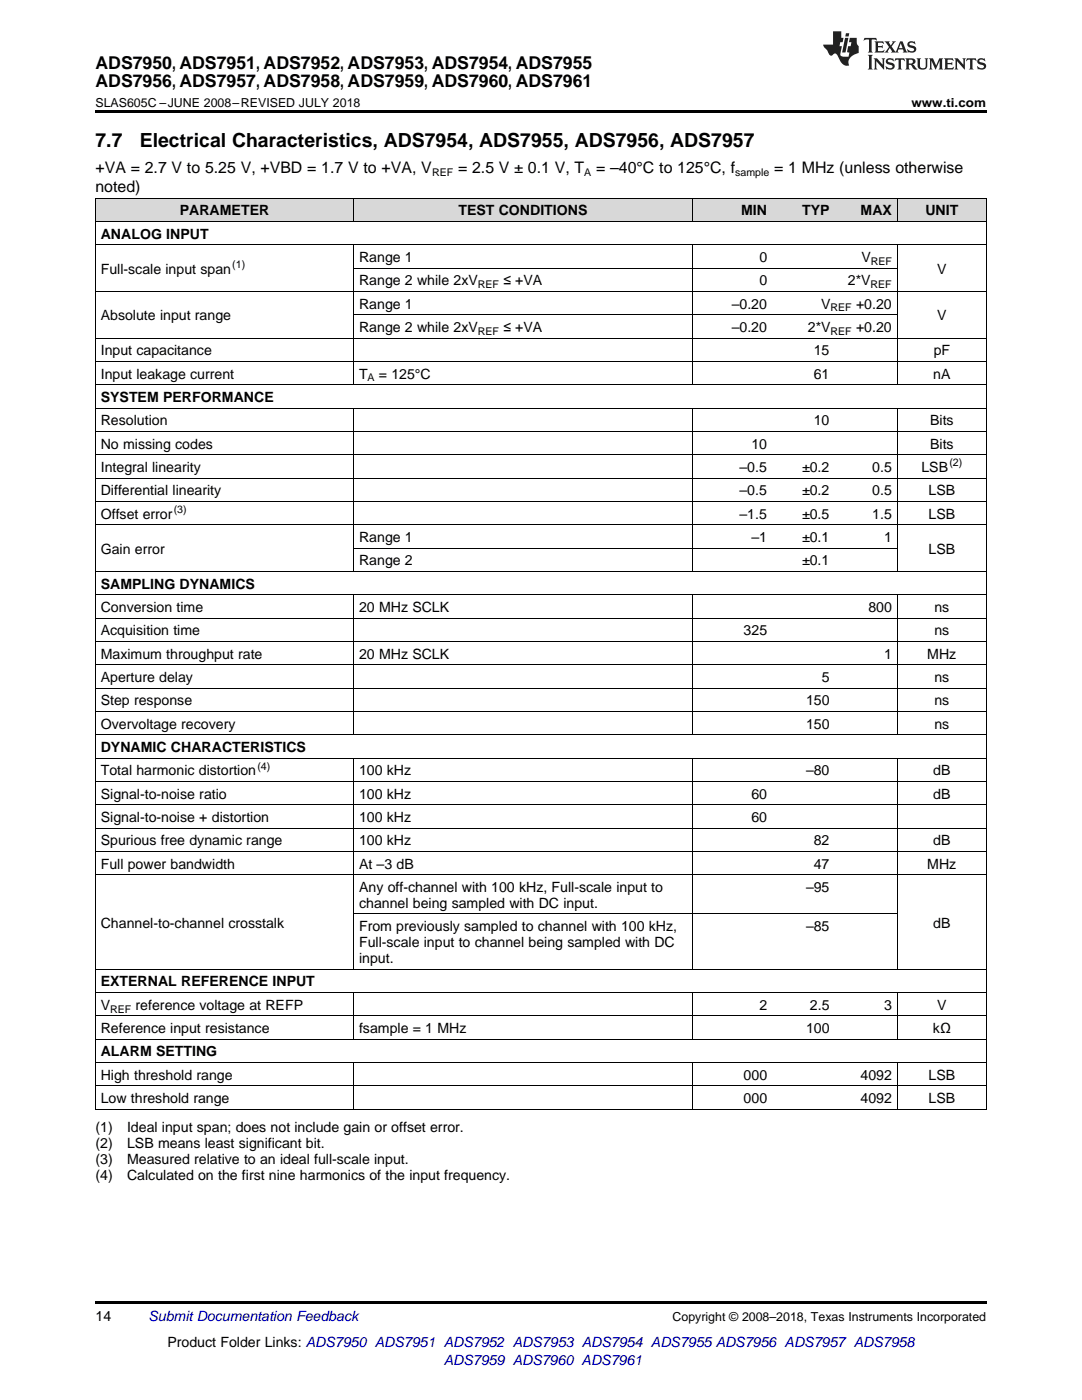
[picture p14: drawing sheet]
<svg xmlns="http://www.w3.org/2000/svg" width="216mm" height="279mm" viewBox="0 0 216 279" stroke-linecap="round" stroke-linejoin="round" font-family="sans-serif">
<defs><g id="words">
<g font-size="3.9">
<text x="19" y="29.3">7.7</text>
<text x="27.9" y="29.3">Electrical Characteristics, ADS7954, ADS7955, ADS7956, ADS7957</text>
</g>
<g font-size="3.5">
<text x="19" y="13.8">ADS7950, ADS7951, ADS7952, ADS7953, ADS7954, ADS7955</text>
<text x="19" y="17.3">ADS7956, ADS7957, ADS7958, ADS7959, ADS7960, ADS7961</text>
</g>
<g font-size="3.2">
<text x="19" y="34.4">+VA = 2.7 V to 5.25 V, +VBD = 1.7 V to +VA, V</text>
<text x="91.4" y="34.4">= 2.5 V ± 0.1 V, T</text>
<text x="119" y="34.4">= –40°C to 125°C, f</text>
<text x="154.5" y="34.4">= 1 MHz (unless otherwise</text>
<text x="19" y="38.3">noted)</text>
</g>
<g font-size="2.8">
<text x="20.1" y="47.6">ANALOG INPUT</text>
<text x="35.9" y="43">PARAMETER</text>
<text x="91.5" y="43">TEST CONDITIONS</text>
<text x="147.9" y="43">MIN</text>
<text x="160.1" y="43">TYP</text>
<text x="171.7" y="43">MAX</text>
<text x="184.6" y="43">UNIT</text>
<text x="71.6" y="52.3">Range 1</text>
<text x="151.5" y="52.3">0</text>
<text x="171.9" y="52.3">V</text>
<text x="20.1" y="54.6">Full-scale input span</text>
<text x="71.6" y="56.9">Range 2 while 2xV</text>
<text x="100.4" y="56.9">≤ +VA</text>
<text x="151.5" y="56.9">0</text>
<text x="169.2" y="56.9">2*V</text>
<text x="187" y="54.6">V</text>
<text x="20.1" y="63.9">Absolute input range</text>
<text x="71.6" y="61.6">Range 1</text>
<text x="146" y="61.6">–0.20</text>
<text x="163.9" y="61.6">V</text>
<text x="170.8" y="61.6">+0.20</text>
<text x="187" y="63.9">V</text>
<text x="20.1" y="70.9">Input capacitance</text>
<text x="71.6" y="66.3">Range 2 while 2xV</text>
<text x="100.4" y="66.3">≤ +VA</text>
<text x="146" y="66.3">–0.20</text>
<text x="161.2" y="66.3">2*V</text>
<text x="162.4" y="70.9">15</text>
<text x="170.8" y="66.3">+0.20</text>
<text x="186.3" y="70.9">pF</text>
<text x="20.1" y="75.6">Input leakage current</text>
<text x="71.6" y="75.6">T</text>
<text x="75.6" y="75.6">= 125°C</text>
<text x="162.4" y="75.6">61</text>
<text x="186.2" y="75.6">nA</text>
<text x="20.1" y="80.2">SYSTEM PERFORMANCE</text>
<text x="20.1" y="84.9">Resolution</text>
<text x="20.1" y="89.5">No missing codes</text>
<text x="149.9" y="89.5">10</text>
<text x="162.4" y="84.9">10</text>
<text x="185.6" y="84.9">Bits</text>
<text x="185.6" y="89.5">Bits</text>
<text x="20.1" y="94.2">Integral linearity</text>
<text x="147.6" y="94.2">–0.5</text>
<text x="160.1" y="94.2">±0.2</text>
<text x="174.1" y="94.2">0.5</text>
<text x="183.9" y="94.2">LSB</text>
<text x="20.1" y="98.8">Differential linearity</text>
<text x="147.6" y="98.8">–0.5</text>
<text x="160.1" y="98.8">±0.2</text>
<text x="174.1" y="98.8">0.5</text>
<text x="185.3" y="98.8">LSB</text>
<text x="20.1" y="103.5">Offset error</text>
<text x="147.6" y="103.5">–1.5</text>
<text x="160.1" y="103.5">±0.5</text>
<text x="174.1" y="103.5">1.5</text>
<text x="185.3" y="103.5">LSB</text>
<text x="20.1" y="110.5">Gain error</text>
<text x="71.6" y="108.2">Range 1</text>
<text x="71.6" y="112.8">Range 2</text>
<text x="149.9" y="108.2">–1</text>
<text x="160.1" y="108.2">±0.1</text>
<text x="160.1" y="112.8">±0.1</text>
<text x="176.4" y="108.2">1</text>
<text x="185.3" y="110.5">LSB</text>
<text x="20.1" y="117.5">SAMPLING DYNAMICS</text>
<text x="20.1" y="122.1">Conversion time</text>
<text x="71.6" y="122.1">20 MHz SCLK</text>
<text x="173.3" y="122.1">800</text>
<text x="186.4" y="122.1">ns</text>
<text x="20.1" y="126.8">Acquisition time</text>
<text x="20.1" y="131.4">Maximum throughput rate</text>
<text x="71.6" y="131.4">20 MHz SCLK</text>
<text x="148.4" y="126.8">325</text>
<text x="176.4" y="131.4">1</text>
<text x="185" y="131.4">MHz</text>
<text x="186.4" y="126.8">ns</text>
<text x="20.1" y="136.1">Aperture delay</text>
<text x="164" y="136.1">5</text>
<text x="186.4" y="136.1">ns</text>
<text x="20.1" y="140.8">Step response</text>
<text x="160.8" y="140.8">150</text>
<text x="186.4" y="140.8">ns</text>
<text x="20.1" y="145.4">Overvoltage recovery</text>
<text x="160.8" y="145.4">150</text>
<text x="186.4" y="145.4">ns</text>
<text x="20.1" y="150.1">DYNAMIC CHARACTERISTICS</text>
<text x="20.1" y="154.7">Total harmonic distortion</text>
<text x="71.6" y="154.7">100 kHz</text>
<text x="160.8" y="154.7">–80</text>
<text x="186.2" y="154.7">dB</text>
<text x="20.1" y="159.4">Signal-to-noise ratio</text>
<text x="71.6" y="159.4">100 kHz</text>
<text x="149.9" y="159.4">60</text>
<text x="186.2" y="159.4">dB</text>
<text x="20.1" y="164">Signal-to-noise + distortion</text>
<text x="71.6" y="164">100 kHz</text>
<text x="149.9" y="164">60</text>
<text x="20.1" y="168.7">Spurious free dynamic range</text>
<text x="20.1" y="173.4">Full power bandwidth</text>
<text x="71.6" y="168.7">100 kHz</text>
<text x="71.6" y="173.4">At –3 dB</text>
<text x="162.4" y="168.7">82</text>
<text x="162.4" y="173.4">47</text>
<text x="185" y="173.4">MHz</text>
<text x="186.2" y="168.7">dB</text>
<text x="71.6" y="178">Any off-channel with 100 kHz, Full-scale input to</text>
<text x="160.8" y="178">–95</text>
<text x="20.1" y="185.1">Channel-to-channel crosstalk</text>
<text x="71.6" y="181.2">channel being sampled with DC input.</text>
<text x="71.6" y="185.8">From previously sampled to channel with 100 kHz,</text>
<text x="160.8" y="185.8">–85</text>
<text x="186.2" y="185.1">dB</text>
<text x="71.6" y="189">Full-scale input to channel being sampled with DC</text>
<text x="20.1" y="196.8">EXTERNAL REFERENCE INPUT</text>
<text x="71.6" y="192.2">input.</text>
<text x="20.1" y="201.5">V</text>
<text x="27.1" y="201.5">reference voltage at REFP</text>
<text x="151.5" y="201.5">2</text>
<text x="161.6" y="201.5">2.5</text>
<text x="176.4" y="201.5">3</text>
<text x="187" y="201.5">V</text>
<text x="20.1" y="206.2">Reference input resistance</text>
<text x="71.6" y="206.2">fsample = 1 MHz</text>
<text x="160.8" y="206.2">100</text>
<text x="186.2" y="206.2">kΩ</text>
<text x="20.1" y="210.8">ALARM SETTING</text>
<text x="20.1" y="215.5">High threshold range</text>
<text x="148.4" y="215.5">000</text>
<text x="171.7" y="215.5">4092</text>
<text x="185.3" y="215.5">LSB</text>
<text x="20.1" y="220.1">Low threshold range</text>
<text x="148.4" y="220.1">000</text>
<text x="171.7" y="220.1">4092</text>
<text x="185.3" y="220.1">LSB</text>
<text x="19" y="226">(1)</text>
<text x="25.4" y="226">Ideal input span; does not include gain or offset error.</text>
<text x="19" y="229.2">(2)</text>
<text x="19" y="232.3">(3)</text>
<text x="25.4" y="229.2">LSB means least significant bit.</text>
<text x="25.4" y="232.3">Measured relative to an ideal full-scale input.</text>
<text x="19" y="235.5">(4)</text>
<text x="25.4" y="235.5">Calculated on the first nine harmonics of the input frequency.</text>
<text x="19" y="263.6">14</text>
<text x="33.4" y="268.9">Product Folder Links: ADS7950 ADS7951 ADS7952 ADS7953 ADS7954 ADS7955 ADS7956 ADS7957 ADS7958</text>
</g>
<g font-size="2.8" fill="#0000c8">
<text x="29.6" y="263.6">Submit Documentation Feedback</text>
<text x="88.5" y="272.4">ADS7959 ADS7960 ADS7961</text>
</g>
<g font-size="2.5">
<text x="19" y="21.4">SLAS605C –JUNE 2008–REVISED JULY 2018</text>
<text x="181.9" y="21.4">www.ti.com</text>
<text x="134.2" y="263.6">Copyright © 2008–2018, Texas Instruments Incorporated</text>
</g>
<g font-size="2.1">
<text x="86.2" y="35.1">REF</text>
<text x="116.6" y="35.1">A</text>
<text x="146.7" y="35.1">sample</text>
<text x="46.4" y="53.5">(1)</text>
<text x="173.7" y="52.8">REF</text>
<text x="95.4" y="57.5">REF</text>
<text x="173.7" y="57.5">REF</text>
<text x="165.7" y="62.2">REF</text>
<text x="95.4" y="66.8">REF</text>
<text x="165.7" y="66.8">REF</text>
<text x="73.3" y="76.1">A</text>
<text x="189.4" y="93.1">(2)</text>
<text x="34.7" y="102.4">(3)</text>
<text x="51.4" y="153.6">(4)</text>
<text x="22" y="202.1">REF</text>
</g>
</g></defs>
<g fill="#d8d8d8">
<path d="M19 39.6h23.2v4.6h-23.2z"/>
<path d="M42.2 39.6h28.4v4.6h-28.4z"/>
<path d="M70.6 39.6h67.5v4.6h-67.5z"/>
<path d="M138.1 39.6h16.1v4.6h-16.1z"/>
<path d="M154.2 39.6h12.4v4.6h-12.4z"/>
<path d="M166.6 39.6h12.5v4.6h-12.5z"/>
<path d="M179.1 39.6h17.7v4.6h-17.7z"/>
</g>
<path d="M19 22h177.8v.5h-177.8zM19 259.7h177.8v.5h-177.8z" fill="#000"/>
<g fill="none" stroke="#000" stroke-width=".2">
<path d="M19 39.5h177.8M19.1 39.5v181.9M70.5 39.5v4.7M138.1 39.5v4.7M179 39.5v4.7M196.8 39.5v181.9M19 58.2h177.8M19 48.8h177.8M19 44.2h177.8M70.5 48.9v27.9M70.6 53.5h108.4M138.1 48.9v27.9"/>
<path d="M179 48.9v27.9M19 76.8h177.8M19 72.1h177.8M19 67.5h177.8M70.6 62.8h108.4M19 95.4h177.8M19 90.8h177.8M19 86.1h177.8M19 81.4h177.8M70.5 81.5v32.6M138.1 81.5v32.6M179 81.5v32.6"/>
<path d="M19 118.7h177.8M19 114h177.8M19 104.7h177.8M19 100.1h177.8M70.5 118.7v28M70.6 109.4h108.4M138.1 118.7v28M179 118.7v28M19 137.3h177.8M19 132.7h177.8M19 128h177.8M19 123.3h177.8"/>
<path d="M19 155.9h177.8M19 151.3h177.8M19 146.6h177.8M19 142h177.8M70.5 151.3v42.2M138.1 151.3v42.2M179 151.3v42.2M19 174.6h177.8M19 169.9h177.8M19 165.3h177.8M19 160.6h177.8M19 198.1h177.8"/>
<path d="M19 193.4h177.8M70.5 198.1v9.3M70.6 182.4h108.4M138.1 198.1v9.3M179 198.1v9.3M19 216.7h177.8M19 212h177.8M19 207.4h177.8M19 202.7h177.8M70.5 212.1v9.3M138.1 212.1v9.3M179 212.1v9.3"/>
<path d="M19 221.4h177.8"/>
</g>
<g fill="#231f20">
<path d="M172.5 7.6l-.1 .5 .4-.2h.6v.1v2.1l-.2 .4h.9l-.2-.4v-2.1l.1-.1h.5l.5 .2-.2-.5zM174.5 8.3l.2 .3v1.5l-.2 .4h1.8l.2-.6a1.04 1.04 0 0 1-1.3 .2v-.7h.6l.3 .2v-.6l-.3 .2h-.6v-.6l.8-.1 .4 .3-.2-.5zM176.5 8.3l.9 1.1-.9 1.1h.8l-.2-.2 .4-.7 .5 .7-.2 .2h1.5l-.2-.2 .2-.4h.9l.1 .4-.2 .2h1l-.3-.3-.7-1.9h-.5l-.9 2-.8-1 .9-1h-.8l.1 .3-.4 .5-.3-.6 .1-.2zM179.7 8.6l.4 1h-.7zM181.3 8.4a.63 .63 0 0 0-.2 .7 .63 .63 0 0 0 .6 .4l.6 .2 .1 .2a.75 .75 0 0 1-.7 .4 .75 .75 0 0 1-.6-.5l.1 .7 .1-.1a1.11 1.11 0 0 0 1.5-.6 1.13 1.13 0 0 0-1.2-.8l-.1-.4a1.04 1.04 0 0 1 1.2 .2l-.2-.5-.2 .1-.4-.2zM173.2 10.9l.2 .4v2.2l-.2 .4h1l-.3-.4v-2.2l.3-.4zM174.3 11.6l.3 .4v1.5l-.3 .4h.8l-.2-.4v-1.3l1.5 1.7v-1.9l.2-.4h-.7l.2 .4v.9l-1.1-1.3zM177 11.8a.62 .62 0 0 0-.2 .7 .62 .62 0 0 0 .6 .4l.6 .1 .1 .3a.76 .76 0 0 1-.7 .3 .76 .76 0 0 1-.7-.4l.2 .7 .1-.1a1.11 1.11 0 0 0 1.5-.6 1.13 1.13 0 0 0-1.2-.8l-.1-.4a1.04 1.04 0 0 1 1.2 .2l-.2-.6-.2 .1-.5-.1zM178.7 11.6l-.2 .6a.61 .61 0 0 1 .8-.3v1.6l-.2 .4h.9l-.2-.4v-1.6a.63 .63 0 0 1 .7 .3l-.1-.6zM180.6 11.6l.3 .4v1.5l-.3 .4h1l-.2-.2-.1-.8 .6 .2a.76 .76 0 0 0 1.2 .7l-1-1a.58 .58 0 0 0 .6-.5 .58 .58 0 0 0-.5-.6zM181.4 11.9h.1a.45 .45 0 0 1 .5 .1 .45 .45 0 0 1 .1 .5l-.8 .2zM182.9 11.6l.2 .2a2.17 2.17 0 0 0 .3 1.9 .99 .99 0 0 0 1.6-.6v-1.1l.2-.4h-.7l.2 .2a1.92 1.92 0 0 1-.2 1.8 .6 .6 0 0 1-.9-.5v-1.1l.2-.4zM185.4 11.6l.2 .4v1.5l-.2 .4h.7l-.2-.4v-1.4l.8 1.8 .8-1.8v1.4l-.2 .4h.9l-.2-.4v-1.5l.2-.4h-.8l-.6 1.5-.6-1.5zM188.4 11.6l.2 .4v1.5l-.2 .4h1.8l.1-.6a1.04 1.04 0 0 1-1.2 .1v-.6h.5l.4 .2v-.6l-.4 .2h-.5v-.7h.8l.3 .3-.1-.6zM190.5 11.6l.2 .4v1.5l-.2 .4h.7l-.2-.4v-1.3l1.5 1.7v-1.9l.2-.4h-.7l.2 .4v.9l-1.1-1.3zM192.9 11.6l-.1 .6a.61 .61 0 0 1 .7-.3l.1 1.6-.3 .4h1l-.3-.4 .1-1.6a.63 .63 0 0 1 .7 .3l-.1-.6zM195.2 11.8a.62 .62 0 0 0-.2 .7 .62 .62 0 0 0 .6 .4l.6 .1 .1 .3a.76 .76 0 0 1-.7 .3 .76 .76 0 0 1-.6-.4l.1 .7 .1-.1a1.11 1.11 0 0 0 1.6-.6 1.13 1.13 0 0 0-1.3-.8l-.1-.4a1.04 1.04 0 0 1 1.2 .2l-.1-.6-.2 .1-.5-.1z"/>
<path d="M166.2 6.3v2.6h-1.9v.4l.8 .9a.91 .91 0 0 0 1 .8 .56 .56 0 0 1 .5-.3 .56 .56 0 0 1 .5 .3l.4 .8a1.53 1.53 0 0 0 1.9 1.2 1.54 1.54 0 0 1 1-2.1l.9-.3v-1.4a1.52 1.52 0 0 1-.4-1.6h-1.3l-.2 .8h.5l-.2 .8h-.5l-.1 1v.2l.4 .1-.2 .8a1.93 1.93 0 0 1-1.6-.3l.3-1.8h-.5l.2-.8h.4l.2-.8h-.4v-1.3zM168.6 7.6l-.6 2.9h.7l.6-2.9zM168.8 6.6l-.1 .7h.6l.2-.7z"/>
</g>
<use href="#words"/>
</svg>
